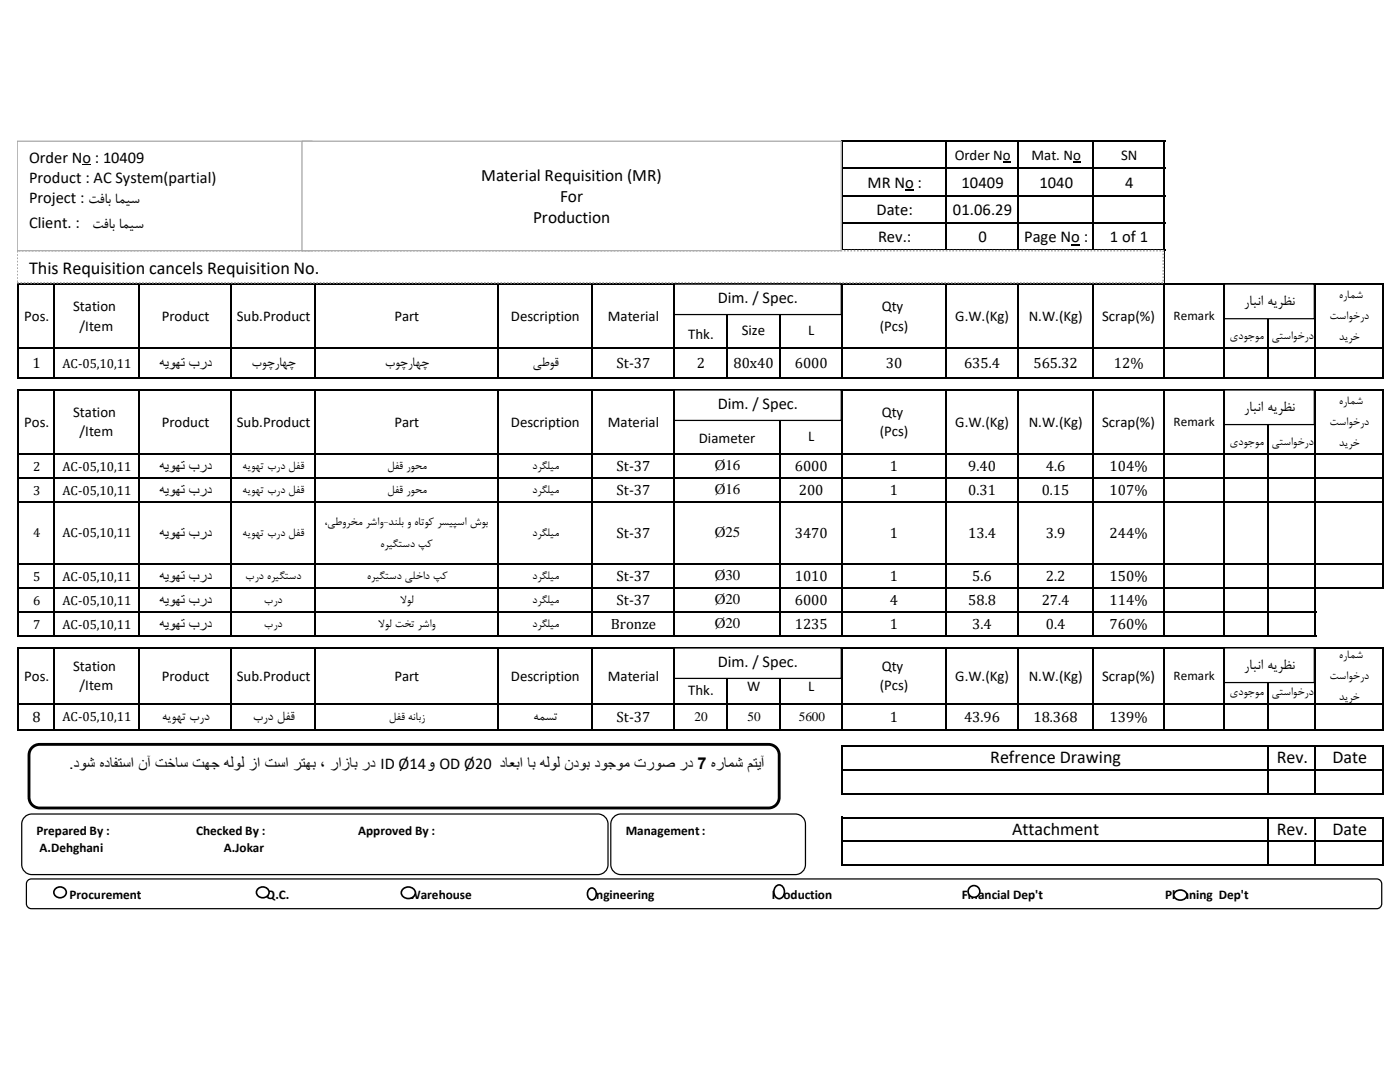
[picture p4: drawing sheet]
<svg xmlns="http://www.w3.org/2000/svg" width="279mm" height="216mm" viewBox="0 0 279 216" stroke-linecap="round" stroke-linejoin="round" font-family="sans-serif">
<defs><g id="words">
<g font-size="3.6">
<text x="5.8" y="54.6">This Requisition cancels Requisition No.</text>
<text x="197.6" y="152.2">Refrence Drawing</text>
<text x="254.8" y="152.3">Rev.</text>
<text x="265.9" y="152.3">Date</text>
<text x="202" y="166.5">Attachment</text>
<text x="254.8" y="166.7">Rev.</text>
<text x="265.9" y="166.7">Date</text>
</g>
<g font-size="3.5">
<text x="96" y="36.1">Material Requisition (MR)</text>
<text x="111.8" y="40.3">For</text>
<text x="106.4" y="44.5">Production</text>
</g>
<g font-size="3.3">
<text x="5.8" y="32.5">Order No : 10409</text>
<text x="5.8" y="36.5">Product : AC System(partial)</text>
<text x="5.8" y="40.5">Project : تف با امیس</text>
<text x="173.1" y="37.4">MR No :</text>
<text x="191.9" y="37.4">10409</text>
<text x="207.4" y="37.4">1040</text>
<text x="224.5" y="37.4">4</text>
<text x="5.8" y="45.4">Client. :</text>
<text x="18.4" y="45.4">تف با امیس</text>
<text x="174.9" y="42.9">Date:</text>
<text x="190.2" y="42.9">01.06.29</text>
<text x="175.2" y="48.4">Rev.:</text>
<text x="195.3" y="48.4">0</text>
<text x="204.4" y="48.4">Page No :</text>
<text x="221.5" y="48.4">1 of 1</text>
<text x="143.2" y="60.5">Dim. / Spec.</text>
<text x="248.2" y="60.9">رابان</text>
<text x="252.9" y="60.9">هیرظن</text>
<text x="143.2" y="81.6">Dim. / Spec.</text>
<text x="248.2" y="82">رابان</text>
<text x="252.9" y="82">هیرظن</text>
<text x="143.2" y="133.1">Dim. / Spec.</text>
<text x="248.2" y="133.5">رابان</text>
<text x="252.9" y="133.5">هیرظن</text>
<text x="13.8" y="153.5">.دوش هدافتسا نآ تخاس تهج هلول زا تسا رتهب ، رازاب رد ID Ø14و OD Ø20 داع اب اب هلول ندوب دوجوم تروص رد 7 هرامش مت آی</text>
</g>
<g font-size="3">
<text x="190.5" y="31.8">Order No</text>
<text x="205.9" y="31.8">Mat. No</text>
<text x="223.7" y="31.8">SN</text>
<text x="4.8" y="64">Pos.</text>
<text x="14.6" y="62.1">Station</text>
<text x="15.9" y="66">/Item</text>
<text x="32.3" y="64">Product</text>
<text x="47.3" y="64">Sub.Product</text>
<text x="78.7" y="64">Part</text>
<text x="102" y="64">Description</text>
<text x="121.3" y="64">Material</text>
<text x="175.6" y="66">(Pcs)</text>
<text x="176" y="62.1">Qty</text>
<text x="190.7" y="64">G.W.(Kg)</text>
<text x="205.3" y="64">N.W.(Kg)</text>
<text x="220" y="64">Scrap(%)</text>
<text x="137.3" y="67.7">Thk.</text>
<text x="148" y="66.9">Size</text>
<text x="161.3" y="66.9">L</text>
<text x="6.5" y="73.5">1</text>
<text x="31.9" y="73.5">هیوهت برد</text>
<text x="50.2" y="73.1">بوچراهچ</text>
<text x="76.8" y="73.1">بوچراهچ</text>
<text x="106.3" y="73.1">یطوق</text>
<text x="123" y="73.5">St-37</text>
<text x="139.1" y="73.5">2</text>
<text x="146.4" y="73.5">80x40</text>
<text x="158.6" y="73.5">6000</text>
<text x="176.8" y="73.5">30</text>
<text x="192.4" y="73.5">635.4</text>
<text x="206.2" y="73.5">565.32</text>
<text x="222.3" y="73.5">12%</text>
<text x="14.6" y="83.2">Station</text>
<text x="176" y="83.2">Qty</text>
<text x="4.8" y="85.1">Pos.</text>
<text x="15.9" y="87.1">/Item</text>
<text x="32.3" y="85.1">Product</text>
<text x="47.3" y="85.1">Sub.Product</text>
<text x="78.7" y="85.1">Part</text>
<text x="102" y="85.1">Description</text>
<text x="121.3" y="85.1">Material</text>
<text x="139.5" y="88.4">Diameter</text>
<text x="161.3" y="88">L</text>
<text x="175.6" y="87.1">(Pcs)</text>
<text x="190.7" y="85.1">G.W.(Kg)</text>
<text x="205.3" y="85.1">N.W.(Kg)</text>
<text x="220" y="85.1">Scrap(%)</text>
<text x="31.9" y="94">هیوهت برد</text>
<text x="123" y="94">St-37</text>
<text x="142.6" y="93.8">Ø16</text>
<text x="158.6" y="94">6000</text>
<text x="177.6" y="94">1</text>
<text x="193.2" y="94">9.40</text>
<text x="208.7" y="94">4.6</text>
<text x="221.4" y="94">104%</text>
<text x="31.9" y="98.8">هیوهت برد</text>
<text x="123" y="98.8">St-37</text>
<text x="142.6" y="98.6">Ø16</text>
<text x="159.4" y="98.8">200</text>
<text x="177.6" y="98.8">1</text>
<text x="193.2" y="98.8">0.31</text>
<text x="207.9" y="98.8">0.15</text>
<text x="221.4" y="98.8">107%</text>
<text x="31.9" y="107.4">هیوهت برد</text>
<text x="123" y="107.4">St-37</text>
<text x="142.6" y="107.2">Ø25</text>
<text x="158.6" y="107.4">3470</text>
<text x="177.6" y="107.4">1</text>
<text x="193.2" y="107.4">13.4</text>
<text x="208.7" y="107.4">3.9</text>
<text x="221.4" y="107.4">244%</text>
<text x="31.9" y="116">هیوهت برد</text>
<text x="123" y="116">St-37</text>
<text x="142.6" y="115.8">Ø30</text>
<text x="158.6" y="116">1010</text>
<text x="177.6" y="116">1</text>
<text x="194" y="116">5.6</text>
<text x="208.7" y="116">2.2</text>
<text x="221.4" y="116">150%</text>
<text x="31.9" y="120.8">هیوهت برد</text>
<text x="31.9" y="125.5">هیوهت برد</text>
<text x="121.9" y="125.5">Bronze</text>
<text x="123" y="120.8">St-37</text>
<text x="142.6" y="120.5">Ø20</text>
<text x="142.6" y="125.3">Ø20</text>
<text x="158.6" y="120.8">6000</text>
<text x="158.6" y="125.5">1235</text>
<text x="177.6" y="120.8">4</text>
<text x="177.6" y="125.5">1</text>
<text x="193.2" y="120.8">58.8</text>
<text x="194" y="125.5">3.4</text>
<text x="207.9" y="120.8">27.4</text>
<text x="208.7" y="125.5">0.4</text>
<text x="221.4" y="120.8">114%</text>
<text x="221.4" y="125.5">760%</text>
<text x="4.8" y="135.8">Pos.</text>
<text x="14.6" y="133.9">Station</text>
<text x="15.9" y="137.8">/Item</text>
<text x="32.3" y="135.8">Product</text>
<text x="47.3" y="135.8">Sub.Product</text>
<text x="78.7" y="135.8">Part</text>
<text x="102" y="135.8">Description</text>
<text x="121.3" y="135.8">Material</text>
<text x="149.1" y="137.9">W</text>
<text x="161.3" y="137.9">L</text>
<text x="175.6" y="137.8">(Pcs)</text>
<text x="176" y="133.9">Qty</text>
<text x="190.7" y="135.8">G.W.(Kg)</text>
<text x="205.3" y="135.8">N.W.(Kg)</text>
<text x="220" y="135.8">Scrap(%)</text>
<text x="32.3" y="143.7">هیوهت برد</text>
<text x="50.5" y="143.7">برد لفق</text>
<text x="106.4" y="143.7">همست</text>
<text x="137.3" y="138.7">Thk.</text>
<text x="6.5" y="144.1">8</text>
<text x="123" y="144.1">St-37</text>
<text x="177.6" y="144.1">1</text>
<text x="192.4" y="144.1">43.96</text>
<text x="206.2" y="144.1">18.368</text>
<text x="221.4" y="144.1">139%</text>
</g>
<g font-size="2.6">
<text x="267.2" y="59.4">هرامش</text>
<text x="234.2" y="63.9">Remark</text>
<text x="265.3" y="63.6">تساوخرد</text>
<text x="245.4" y="67.7">یدوجوم</text>
<text x="253.7" y="67.7">یتساوخرد</text>
<text x="267.2" y="67.9">دیرخ</text>
<text x="12.4" y="73.3">AC-05,10,11</text>
<text x="267.2" y="80.5">هرامش</text>
<text x="234.2" y="85.1">Remark</text>
<text x="245.4" y="88.8">یدوجوم</text>
<text x="253.7" y="88.8">یتساوخرد</text>
<text x="265.3" y="84.8">تساوخرد</text>
<text x="267.2" y="89">دیرخ</text>
<text x="6.6" y="93.9">2</text>
<text x="12.4" y="93.9">AC-05,10,11</text>
<text x="48.4" y="93.6">هیوهت برد لفق</text>
<text x="77.3" y="93.5">لفق روحم</text>
<text x="106.2" y="93.5">درگلیم</text>
<text x="6.6" y="98.7">3</text>
<text x="12.4" y="98.7">AC-05,10,11</text>
<text x="48.4" y="98.4">هیوهت برد لفق</text>
<text x="77.3" y="98.3">لفق روحم</text>
<text x="106.2" y="98.3">درگلیم</text>
<text x="6.6" y="107.2">4</text>
<text x="12.4" y="107.2">AC-05,10,11</text>
<text x="48.4" y="107">هیوهت برد لفق</text>
<text x="64.7" y="104.8">،یطورخم رشاو-دنلب و هاتوک رسیپسا شوب</text>
<text x="106.2" y="106.9">درگلیم</text>
<text x="75.9" y="109.1">هریگتسد پک</text>
<text x="6.6" y="115.8">5</text>
<text x="12.4" y="115.8">AC-05,10,11</text>
<text x="48.9" y="115.5">برد هریگتسد</text>
<text x="73.2" y="115.5">هریگتسد یلخاد پک</text>
<text x="106.2" y="115.5">درگلیم</text>
<text x="6.6" y="120.6">6</text>
<text x="6.6" y="125.4">7</text>
<text x="12.4" y="120.6">AC-05,10,11</text>
<text x="12.4" y="125.4">AC-05,10,11</text>
<text x="52.7" y="120.3">برد</text>
<text x="52.7" y="125.1">برد</text>
<text x="75.5" y="125">اول تخت رشاو</text>
<text x="75.5" y="125">ل</text>
<text x="79.8" y="120.3">اول</text>
<text x="79.8" y="120.3">ل</text>
<text x="106.2" y="120.3">درگلیم</text>
<text x="106.2" y="125">درگلیم</text>
<text x="267.2" y="131.2">هرامش</text>
<text x="234.2" y="135.7">Remark</text>
<text x="265.3" y="135.4">تساوخرد</text>
<text x="12.4" y="144">AC-05,10,11</text>
<text x="77.6" y="143.6">لفق هنابز</text>
<text x="138.6" y="143.9">20</text>
<text x="149.2" y="143.9">50</text>
<text x="159.4" y="143.9">5600</text>
<text x="245.4" y="138.7">یدوجوم</text>
<text x="253.7" y="138.7">یتساوخرد</text>
<text x="267.2" y="139.7">دیرخ</text>
<text x="7.3" y="166.7">Prepared By :</text>
<text x="39.1" y="166.7">Checked By :</text>
<text x="71.5" y="166.7">Approved By :</text>
<text x="124.9" y="166.7">Management :</text>
<text x="7.9" y="169.9">A.Dehghani</text>
<text x="44.6" y="169.9">A.Jokar</text>
<text x="13.9" y="179.4">Procurement</text>
<text x="53.1" y="179.4">Q.C.</text>
<text x="81.6" y="179.4">Warehouse</text>
<text x="117.7" y="179.4">Engineering</text>
<text x="154" y="179.4">Production</text>
<text x="191.9" y="179.4">Financial Dep't</text>
<text x="232.5" y="179.4">Planning Dep't</text>
</g>
</g></defs>
<g fill="#000">
<path d="M180.6 37.8h1.8v.2h-1.8z" fill-rule="evenodd"/>
<path d="M200.1 32.2h1.6v.2h-1.6z" fill-rule="evenodd"/>
<path d="M214.2 32.2h1.5v.2h-1.5z" fill-rule="evenodd"/>
<path d="M213.8 48.7h1.7v.2h-1.7z" fill-rule="evenodd"/>
</g>
<g fill="none" stroke="#000" stroke-width=".3">
<path d="M168.1 28v22.1M168.3 28.1h64.2M168.3 33.6h64.2M168.3 39.1h64.2M188.7 28.3v21.8M203.2 28.3v21.8M218.1 28.3v21.8M232.4 28.3v47.2M3.6 56.5v19M3.8 56.6h272.3M10.7 56.8v18.7M27.7 56.8v18.7"/>
<path d="M46.2 56.8v18.7M62.8 56.8v18.7M99.3 56.8v18.7M118.1 56.8v18.7M134.5 56.8v18.7M145.1 56.8v18.7M155.7 56.8v18.7M168.1 56.8v18.7M168.3 44.5h64.2M168.3 50h64.2M188.7 56.8v18.7M203.2 56.8v18.7"/>
<path d="M218.1 56.8v18.7M244.3 56.8v18.7M253 56.8v18.7M262.5 56.8v18.7M276 56.8v18.7M3.6 77.6v49.4M3.8 69.5h272.3M3.8 75.4h272.3M3.8 77.8h272.3M10.7 77.9v49.1M27.7 77.9v49.1M46.2 77.9v49.1"/>
<path d="M62.8 77.9v49.1M99.3 77.9v49.1M118.1 77.9v49.1M134.5 77.9v49.1M155.7 77.9v49.1M168.1 77.9v49.1M188.7 77.9v49.1M203.2 77.9v49.1M218.1 77.9v49.1M232.4 77.9v49.1M244.3 77.9v49.1M253 77.9v49.1"/>
<path d="M262.5 77.9v49.1M276 77.9v39.6M3.8 90.6h272.3M3.8 95.4h272.3M3.8 100.2h272.3M3.8 112.5h272.3M3.8 117.3h272.3M3.6 129.1v16.7M3.8 122.1h258.9M3.8 126.9h258.9M3.8 129.2h272.3M10.7 129.4v16.4"/>
<path d="M27.7 129.4v16.4M46.2 129.4v16.4M62.8 129.4v16.4M99.3 129.4v16.4M118.1 129.4v16.4M134.5 129.4v16.4M145.1 129.4v16.4M155.7 129.4v16.4M168.1 129.4v16.4M188.7 129.4v16.4M203.2 129.4v16.4M218.1 129.4v16.4"/>
<path d="M232.4 129.4v16.4M244.3 129.4v16.4M253 129.4v16.4M262.5 129.4v16.4M276 129.4v16.4M3.8 140.4h272.3M3.8 145.7h272.3M168.1 148.6v9.9M168.3 148.8h107.8M168.3 153.5h107.8M168.3 158.3h107.8M253 148.9v9.6"/>
<path d="M262.5 148.9v9.6M276 148.9v9.6M168.1 163v9.8M168.3 163.1h107.8M168.3 167.9h107.8M168.3 172.7h107.8M253 163.3v9.5M262.5 163.3v9.5M276 163.3v9.5"/>
</g>
<path d="M3.4 50h228.8v6.4h-228.8z" fill-rule="evenodd" fill="#fff"/>
<path d="M3.4 50h228.8v6.4h-228.8z" fill="none" stroke="#a6a6a6" stroke-width=".33" stroke-dasharray=".3 .3" stroke-linecap="butt"/>
<path d="M3.4 28.2h58.9v21.8h-58.9z" fill-rule="evenodd" fill="#fff"/>
<path d="M3.4 28.2h58.9v21.8h-58.9z" fill="none" stroke="#a6a6a6" stroke-width=".25"/>
<path d="M16.5 32.8h1.7v.2h-1.7z" fill-rule="evenodd" fill="#000"/>
<path d="M60.3 28.2h107.6v21.8h-107.6z" fill-rule="evenodd" fill="#fff"/>
<path d="M60.3 28.2h107.6v21.8h-107.6z" fill="none" stroke="#a6a6a6" stroke-width=".25"/>
<path d="M244.4 56.7h17.9v6.9h-17.9z" fill-rule="evenodd" fill="#fff"/>
<path d="M244.4 56.7h17.9v6.9h-17.9z" fill="none" stroke="#000" stroke-width=".25"/>
<path d="M134.6 56.7h33.3v6.1h-33.3z" fill-rule="evenodd" fill="#fff"/>
<path d="M134.6 56.7h33.3v6.1h-33.3z" fill="none" stroke="#000" stroke-width=".25"/>
<path d="M4.9 163l.9-.5 .5-.1h113a2.02 2.02 0 0 1 2 2v8.1a2.01 2.01 0 0 1-2 2h-113a2.01 2.01 0 0 1-2-2v-8.1l.1-.5z" fill-rule="evenodd" fill="#fff"/>
<path d="M4.9 163l.9-.5 .5-.1h113a2.02 2.02 0 0 1 2 2v8.1a2.01 2.01 0 0 1-2 2h-113a2.01 2.01 0 0 1-2-2v-8.1l.1-.5z" fill="none" stroke="#000" stroke-width=".25"/>
<path d="M122.5 163l.9-.5 .5-.1h34.8a2.02 2.02 0 0 1 2 2v8.1a2.01 2.01 0 0 1-2 2h-34.8a2.01 2.01 0 0 1-2-2v-8.1l.1-.5z" fill-rule="evenodd" fill="#fff"/>
<path d="M122.5 163l.9-.5 .5-.1h34.8a2.02 2.02 0 0 1 2 2v8.1a2.01 2.01 0 0 1-2 2h-34.8a2.01 2.01 0 0 1-2-2v-8.1l.1-.5z" fill="none" stroke="#000" stroke-width=".25"/>
<path d="M5.6 175.7l.7-.3h268.5a.99 .99 0 0 1 1 1v3.9a.99 .99 0 0 1-1 1h-268.5a.99 .99 0 0 1-1-1v-3.9z" fill-rule="evenodd" fill="#fff"/>
<path d="M5.6 175.7l.7-.3h268.5a.99 .99 0 0 1 1 1v3.9a.99 .99 0 0 1-1 1h-268.5a.99 .99 0 0 1-1-1v-3.9z" fill="none" stroke="#000" stroke-width=".25"/>
<path d="M51.4 177.4a1.2 1.2 0 0 1 1.6-.3 1.2 1.2 0 0 1 .5 1.6 1.2 1.2 0 0 1-1.7 .3 1.2 1.2 0 0 1-.4-1.6z" fill-rule="evenodd" fill="#fff"/>
<path d="M51.4 177.4a1.2 1.2 0 0 1 1.6-.3 1.2 1.2 0 0 1 .5 1.6 1.2 1.2 0 0 1-1.7 .3 1.2 1.2 0 0 1-.4-1.6z" fill="none" stroke="#000" stroke-width=".33"/>
<path d="M80.4 177.5a1.47 1.47 0 0 1 1.4-.5 1.47 1.47 0 0 1 1.1 1.1 1.43 1.43 0 0 1-1.4 1.2 1.43 1.43 0 0 1-1.4-1.2z" fill-rule="evenodd" fill="#fff"/>
<path d="M80.4 177.5a1.47 1.47 0 0 1 1.4-.5 1.47 1.47 0 0 1 1.1 1.1 1.43 1.43 0 0 1-1.4 1.2 1.43 1.43 0 0 1-1.4-1.2z" fill="none" stroke="#000" stroke-width=".33"/>
<path d="M234.5 178a1.4 1.4 0 0 1 2.4 .6 1.35 1.35 0 0 1-1.3 1 1.35 1.35 0 0 1-1.3-1z" fill-rule="evenodd" fill="#fff"/>
<path d="M234.5 178a1.4 1.4 0 0 1 2.4 .6 1.35 1.35 0 0 1-1.3 1 1.35 1.35 0 0 1-1.3-1z" fill="none" stroke="#000" stroke-width=".33"/>
<path d="M117.6 177.4a.89 .89 0 0 1 1.1 0 .89 .89 0 0 1 .3 1 .92 .92 0 0 1-.9 1.2 .92 .92 0 0 1-.9-1.2z" fill-rule="evenodd" fill="#fff"/>
<path d="M117.6 177.4a.89 .89 0 0 1 1.1 0 .89 .89 0 0 1 .3 1 .92 .92 0 0 1-.9 1.2 .92 .92 0 0 1-.9-1.2z" fill="none" stroke="#000" stroke-width=".33"/>
<circle cx="194.4" cy="177.9" r="1.17" fill="#fff"/>
<circle cx="194.4" cy="177.9" r="1.17" fill="none" stroke="#000" stroke-width=".33"/>
<path d="M154.9 176.8a1.05 1.05 0 0 1 1.2 0 1.05 1.05 0 0 1 .5 1.1 1.09 1.09 0 0 1-1.1 1.4 1.09 1.09 0 0 1-1.1-1.4l.1-.4z" fill-rule="evenodd" fill="#fff"/>
<path d="M154.9 176.8a1.05 1.05 0 0 1 1.2 0 1.05 1.05 0 0 1 .5 1.1 1.09 1.09 0 0 1-1.1 1.4 1.09 1.09 0 0 1-1.1-1.4l.1-.4z" fill="none" stroke="#000" stroke-width=".33"/>
<path d="M6.4 149.2l.9-.6 .6-.1h145.5a2.11 2.11 0 0 1 2.1 2.1v8.5a2.12 2.12 0 0 1-2.1 2.1h-145.5a2.12 2.12 0 0 1-2.1-2.1v-8.5l.1-.5z" fill-rule="evenodd" fill="#fff"/>
<path d="M6.4 149.2l.9-.6 .6-.1h145.5a2.11 2.11 0 0 1 2.1 2.1v8.5a2.12 2.12 0 0 1-2.1 2.1h-145.5a2.12 2.12 0 0 1-2.1-2.1v-8.5l.1-.5z" fill="none" stroke="#000" stroke-width=".57"/>
<path d="M11 177.4a1.19 1.19 0 0 1 1.6-.3 1.19 1.19 0 0 1 .4 1.6 1.19 1.19 0 0 1-1.6 .3 1.19 1.19 0 0 1-.4-1.6z" fill-rule="evenodd" fill="#fff"/>
<path d="M11 177.4a1.19 1.19 0 0 1 1.6-.3 1.19 1.19 0 0 1 .4 1.6 1.19 1.19 0 0 1-1.6 .3 1.19 1.19 0 0 1-.4-1.6z" fill="none" stroke="#000" stroke-width=".33"/>
<path d="M244.4 77.8h17.9v6.9h-17.9z" fill-rule="evenodd" fill="#fff"/>
<path d="M244.4 77.8h17.9v6.9h-17.9z" fill="none" stroke="#000" stroke-width=".25"/>
<path d="M134.6 77.8h33.3v6.1h-33.3z" fill-rule="evenodd" fill="#fff"/>
<path d="M134.6 77.8h33.3v6.1h-33.3z" fill="none" stroke="#000" stroke-width=".25"/>
<path d="M244.4 129.3h17.9v6.9h-17.9z" fill-rule="evenodd" fill="#fff"/>
<path d="M244.4 129.3h17.9v6.9h-17.9z" fill="none" stroke="#000" stroke-width=".25"/>
<path d="M134.6 129.3h33.3v6.1h-33.3z" fill-rule="evenodd" fill="#fff"/>
<path d="M134.6 129.3h33.3v6.1h-33.3z" fill="none" stroke="#000" stroke-width=".25"/>
<use href="#words"/>
</svg>
